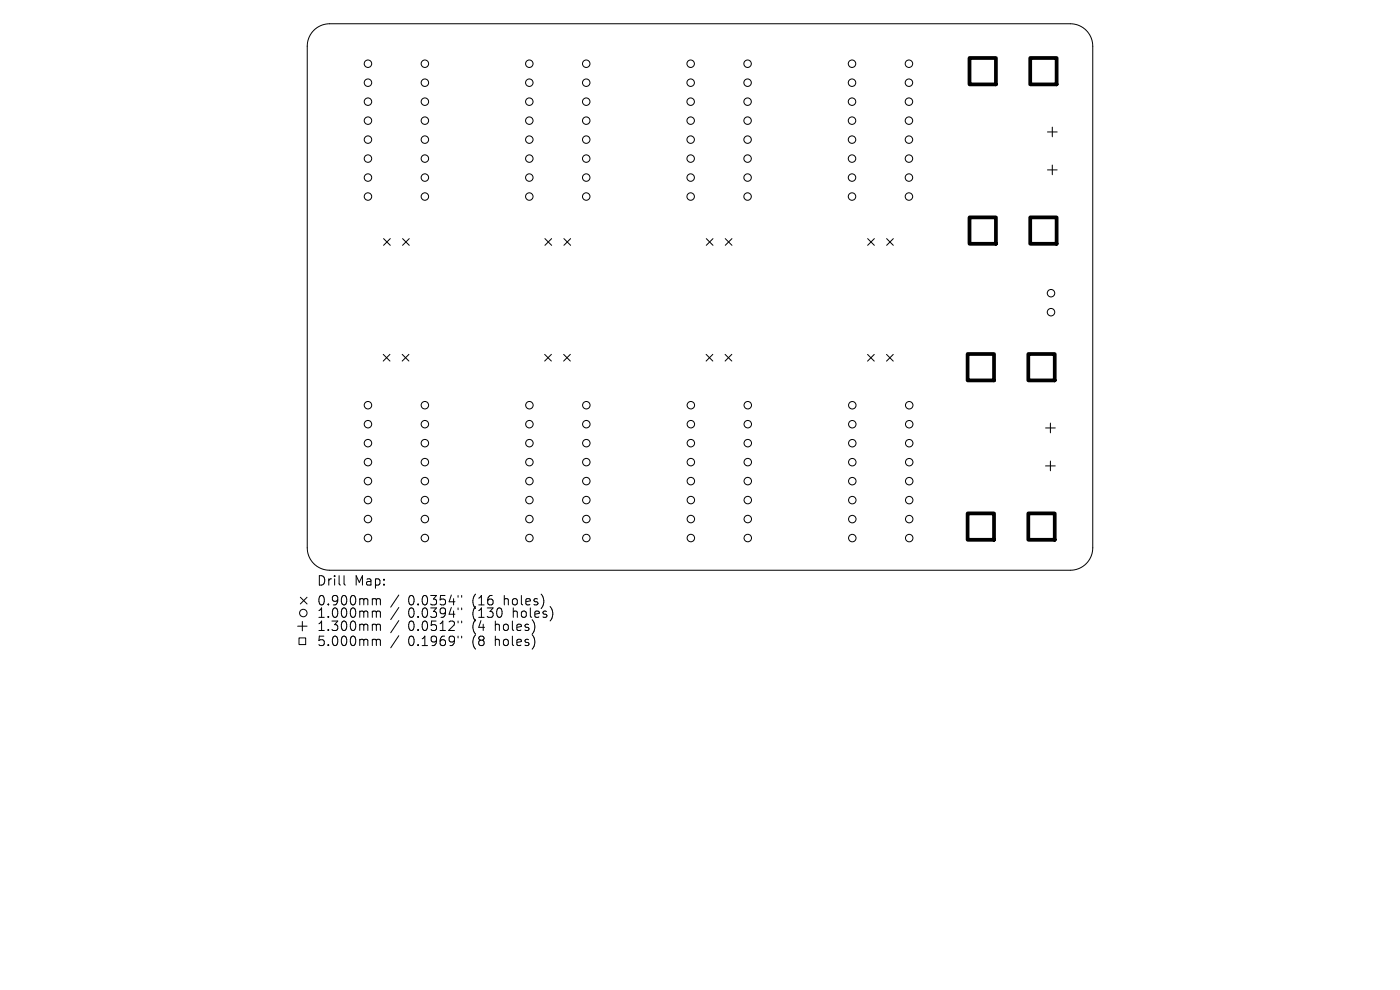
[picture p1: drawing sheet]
<svg xmlns="http://www.w3.org/2000/svg" width="297mm" height="210mm" viewBox="0 0 297 210" stroke-linecap="round" stroke-linejoin="round" font-family="sans-serif">
<defs><g id="words">
<g font-size="2.8">
<text x="67.1" y="124.5">Drill</text>
<text x="75.1" y="124.5">Map:</text>
<text x="67.1" y="128.7">0.900mm</text>
<text x="67.1" y="131.3">1.000mm</text>
<text x="86.6" y="128.7">0.0354&quot;</text>
<text x="86.6" y="131.3">0.0394&quot;</text>
<text x="100.3" y="128.7">(16</text>
<text x="100.3" y="131.3">(130</text>
<text x="107.2" y="128.7">holes)</text>
<text x="109.1" y="131.3">holes)</text>
<text x="67.1" y="134.1">1.300mm</text>
<text x="67.1" y="137.3">5.000mm</text>
<text x="86.6" y="134.1">0.0512&quot;</text>
<text x="86.6" y="137.3">0.1969&quot;</text>
<text x="100.3" y="134.1">(4</text>
<text x="100.3" y="137.3">(8</text>
<text x="105.3" y="134.1">holes)</text>
<text x="105.3" y="137.3">holes)</text>
</g>
</g></defs>
<g fill="none" stroke="#000" stroke-width=".21">
<path d="M66.6 6.4a4.8 4.8 0 0 1 3.3-1.4h157.2a4.8 4.8 0 0 1 4.7 4.8v106.4a4.8 4.8 0 0 1-4.7 4.8h-157.2a4.8 4.8 0 0 1-4.7-4.8v-106.4a4.8 4.8 0 0 1 1.4-3.4zM222.2 28h2.1M222.2 36h2.1M223.2 27v2M223.2 35v2.1M81.4 50.6l1.4 1.4M82.8 50.6l-1.4 1.4M85.4 50.6l1.4 1.4M86.8 50.6l-1.4 1.4M115.6 50.6l1.4 1.4M117 50.6l-1.4 1.4M119.6 50.6l1.5 1.4"/>
<path d="M121.1 50.6l-1.5 1.4M149.8 50.6l1.5 1.4M151.3 50.6l-1.5 1.4M153.9 50.6l1.4 1.4M155.3 50.6l-1.4 1.4M184.1 50.6l1.4 1.4M185.5 50.6l-1.4 1.4M188.1 50.6l1.4 1.4M189.5 50.6l-1.4 1.4M81.3 75.2l1.4 1.4M82.7 75.2l-1.4 1.4M85.3 75.2l1.4 1.4"/>
<path d="M86.7 75.2l-1.4 1.4M115.5 75.2l1.5 1.4M117 75.2l-1.5 1.4M119.6 75.2l1.4 1.4M121 75.2l-1.4 1.4M149.8 75.2l1.4 1.4M151.2 75.2l-1.4 1.4M153.8 75.2l1.4 1.4M155.2 75.2l-1.4 1.4M184 75.2l1.5 1.4M185.5 75.2l-1.5 1.4M188.1 75.2l1.4 1.4"/>
<path d="M189.5 75.2l-1.4 1.4M221.8 90.8h2.1M221.8 98.8h2.1M222.8 89.8v2M222.8 97.8v2.1M63.1 132.8h2M63.4 135.3h1.4v1.4h-1.4zM63.7 126.7l1.4 1.4M64.1 131.8v2M65.1 126.7l-1.4 1.4M73 122.1v1.7l.3 .3M79.3 127h.3l.2 .3"/>
<path d="M79.3 129.6h.3l.2 .3M79.3 132.4l.4 .1 .1 .2M79.3 135.6l.4 .1 .1 .2M79.8 127.3l.3-.3 .5 .1 .1 1.2M79.8 127.3v1M79.8 129.9v1.1M79.8 132.7v1M79.8 135.9v1M79.8 129.9l.3-.3 .5 .1 .1 1.3M79.8 132.7l.3-.3 .5 .1 .1 1.2M79.8 135.9l.3-.3 .5 .1 .1 1.2M84.6 126.2l-1.7 2.6"/>
<path d="M84.6 128.9l-1.7 2.5M84.6 131.6l-1.7 2.6M84.6 134.8l-1.7 2.6M97.2 126.3v.4M97.2 129v.3M97.2 131.7v.4M97.2 134.9v.4M97.9 126.3v.4M97.9 129v.3M97.9 131.7v.4M97.9 134.9v.4"/>
<circle cx="78.1" cy="13.5" r=".79"/>
<circle cx="78.1" cy="17.5" r=".79"/>
<circle cx="90.1" cy="13.5" r=".79"/>
<circle cx="90.1" cy="17.5" r=".79"/>
<circle cx="112.3" cy="13.5" r=".79"/>
<circle cx="112.3" cy="17.5" r=".79"/>
<circle cx="124.4" cy="13.5" r=".79"/>
<circle cx="124.4" cy="17.5" r=".79"/>
<circle cx="146.5" cy="13.5" r=".79"/>
<circle cx="146.5" cy="17.5" r=".79"/>
<circle cx="158.6" cy="13.5" r=".79"/>
<circle cx="158.6" cy="17.5" r=".79"/>
<circle cx="180.8" cy="13.5" r=".79"/>
<circle cx="180.8" cy="17.5" r=".79"/>
<circle cx="192.8" cy="13.5" r=".79"/>
<circle cx="192.8" cy="17.5" r=".79"/>
<circle cx="78.1" cy="37.7" r=".79"/>
<circle cx="78.1" cy="33.6" r=".79"/>
<circle cx="78.1" cy="21.6" r=".79"/>
<circle cx="78.1" cy="25.6" r=".79"/>
<circle cx="78.1" cy="29.6" r=".79"/>
<circle cx="90.1" cy="37.7" r=".79"/>
<circle cx="90.1" cy="33.6" r=".79"/>
<circle cx="90.1" cy="21.6" r=".79"/>
<circle cx="90.1" cy="25.6" r=".79"/>
<circle cx="90.1" cy="29.6" r=".79"/>
<circle cx="112.3" cy="37.7" r=".79"/>
<circle cx="112.3" cy="33.6" r=".79"/>
<circle cx="112.3" cy="21.6" r=".79"/>
<circle cx="112.3" cy="25.6" r=".79"/>
<circle cx="112.3" cy="29.6" r=".79"/>
<circle cx="124.4" cy="37.7" r=".79"/>
<circle cx="124.4" cy="33.6" r=".79"/>
<circle cx="124.4" cy="21.6" r=".79"/>
<circle cx="124.4" cy="25.6" r=".79"/>
<circle cx="124.4" cy="29.6" r=".79"/>
<circle cx="146.5" cy="37.7" r=".79"/>
<circle cx="146.5" cy="33.6" r=".79"/>
<circle cx="146.5" cy="21.6" r=".79"/>
<circle cx="146.5" cy="25.6" r=".79"/>
<circle cx="146.5" cy="29.6" r=".79"/>
<circle cx="158.6" cy="37.7" r=".79"/>
<circle cx="158.6" cy="33.6" r=".79"/>
<circle cx="158.6" cy="21.6" r=".79"/>
<circle cx="158.6" cy="25.6" r=".79"/>
<circle cx="158.6" cy="29.6" r=".79"/>
<circle cx="180.8" cy="37.7" r=".79"/>
<circle cx="180.8" cy="33.6" r=".79"/>
<circle cx="180.8" cy="21.6" r=".79"/>
<circle cx="180.8" cy="25.6" r=".79"/>
<circle cx="180.8" cy="29.6" r=".79"/>
<circle cx="192.8" cy="37.7" r=".79"/>
<circle cx="192.8" cy="33.6" r=".79"/>
<circle cx="192.8" cy="21.6" r=".79"/>
<circle cx="192.8" cy="25.6" r=".79"/>
<circle cx="192.8" cy="29.6" r=".79"/>
<circle cx="78.1" cy="41.7" r=".79"/>
<circle cx="90.1" cy="41.7" r=".79"/>
<circle cx="112.3" cy="41.7" r=".79"/>
<circle cx="124.4" cy="41.7" r=".79"/>
<circle cx="146.5" cy="41.7" r=".79"/>
<circle cx="158.6" cy="41.7" r=".79"/>
<circle cx="180.8" cy="41.7" r=".79"/>
<circle cx="192.8" cy="41.7" r=".79"/>
<circle cx="223" cy="66.2" r=".79"/>
<circle cx="223" cy="62.2" r=".79"/>
<circle cx="78.1" cy="94" r=".79"/>
<circle cx="78.1" cy="90" r=".79"/>
<circle cx="78.1" cy="86" r=".79"/>
<circle cx="78.1" cy="98" r=".79"/>
<circle cx="90.1" cy="94" r=".79"/>
<circle cx="90.1" cy="90" r=".79"/>
<circle cx="90.1" cy="86" r=".79"/>
<circle cx="90.1" cy="98" r=".79"/>
<circle cx="112.3" cy="94" r=".79"/>
<circle cx="112.3" cy="90" r=".79"/>
<circle cx="112.3" cy="86" r=".79"/>
<circle cx="112.3" cy="98" r=".79"/>
<circle cx="124.4" cy="94" r=".79"/>
<circle cx="124.4" cy="90" r=".79"/>
<circle cx="124.4" cy="86" r=".79"/>
<circle cx="124.4" cy="98" r=".79"/>
<circle cx="146.6" cy="94" r=".79"/>
<circle cx="146.6" cy="90" r=".79"/>
<circle cx="146.6" cy="86" r=".79"/>
<circle cx="146.6" cy="98" r=".79"/>
<circle cx="158.6" cy="94" r=".79"/>
<circle cx="158.6" cy="90" r=".79"/>
<circle cx="158.6" cy="86" r=".79"/>
<circle cx="158.6" cy="98" r=".79"/>
<circle cx="180.8" cy="86" r=".79"/>
<circle cx="180.8" cy="94" r=".79"/>
<circle cx="180.8" cy="90" r=".79"/>
<circle cx="180.8" cy="98" r=".79"/>
<circle cx="192.9" cy="86" r=".79"/>
<circle cx="192.9" cy="94" r=".79"/>
<circle cx="192.9" cy="90" r=".79"/>
<circle cx="192.9" cy="98" r=".79"/>
<circle cx="78.1" cy="102.1" r=".79"/>
<circle cx="78.1" cy="106.1" r=".79"/>
<circle cx="78.1" cy="110.1" r=".79"/>
<circle cx="78.1" cy="114.1" r=".79"/>
<circle cx="90.1" cy="102.1" r=".79"/>
<circle cx="90.1" cy="110.1" r=".79"/>
<circle cx="90.1" cy="106.1" r=".79"/>
<circle cx="90.1" cy="114.1" r=".79"/>
<circle cx="112.3" cy="102.1" r=".79"/>
<circle cx="112.3" cy="110.1" r=".79"/>
<circle cx="112.3" cy="106.1" r=".79"/>
<circle cx="112.3" cy="114.1" r=".79"/>
<circle cx="124.4" cy="102.1" r=".79"/>
<circle cx="124.4" cy="106.1" r=".79"/>
<circle cx="124.4" cy="110.1" r=".79"/>
<circle cx="124.4" cy="114.1" r=".79"/>
<circle cx="146.6" cy="102.1" r=".79"/>
<circle cx="146.6" cy="110.1" r=".79"/>
<circle cx="146.6" cy="106.1" r=".79"/>
<circle cx="146.6" cy="114.1" r=".79"/>
<circle cx="158.6" cy="102.1" r=".79"/>
<circle cx="158.6" cy="106.1" r=".79"/>
<circle cx="158.6" cy="110.1" r=".79"/>
<circle cx="158.6" cy="114.1" r=".79"/>
<circle cx="180.8" cy="110.1" r=".79"/>
<circle cx="180.8" cy="114.1" r=".79"/>
<circle cx="180.8" cy="106.1" r=".79"/>
<circle cx="180.8" cy="102.1" r=".79"/>
<circle cx="192.9" cy="110.1" r=".79"/>
<circle cx="192.9" cy="114.1" r=".79"/>
<circle cx="192.9" cy="106.1" r=".79"/>
<circle cx="192.9" cy="102.1" r=".79"/>
<circle cx="64.3" cy="130" r=".79"/>
</g>
<path d="M205.7 12.3h5.6v5.6h-5.6zM218.6 12.3h5.6v5.6h-5.6zM205.7 46.1h5.6v5.6h-5.6zM218.6 46.1h5.6v5.6h-5.6zM205.3 75.1h5.6v5.6h-5.6zM218.2 75.1h5.6v5.6h-5.6zM205.3 108.9h5.6v5.6h-5.6zM218.2 108.9h5.6v5.6h-5.6z" fill="none" stroke="#000" stroke-width=".79"/>
<use href="#words"/>
</svg>
